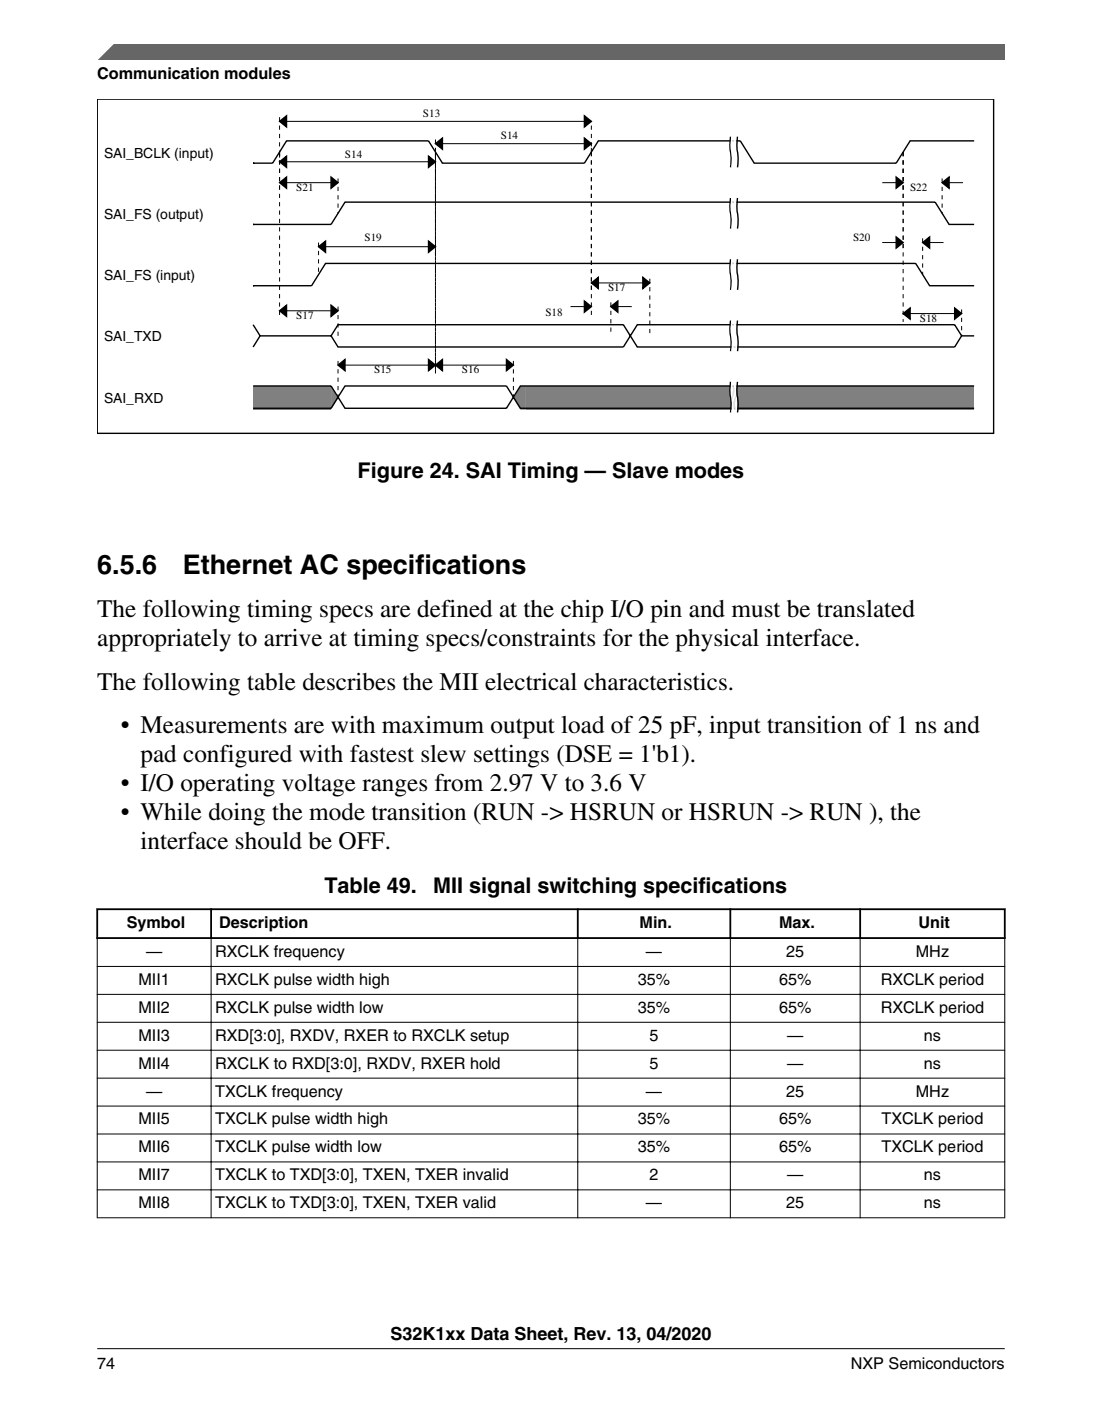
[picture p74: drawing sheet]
<svg xmlns="http://www.w3.org/2000/svg" width="216mm" height="274mm" viewBox="0 0 216 274" stroke-linecap="round" stroke-linejoin="round" font-family="sans-serif">
<defs><g id="words">
<g font-size="5.3">
<text x="19" y="112.4">6.5.6</text>
<text x="35.8" y="112.4">Ethernet AC specifications</text>
</g>
<g font-size="4.9">
<text x="19" y="120.8">The following timing specs are defined at the chip I/O pin and must be translated</text>
<text x="19" y="126.4">appropriately to arrive at timing specs/constraints for the physical interface.</text>
<text x="19" y="135">The following table describes the MII electrical characteristics.</text>
<text x="23.7" y="143.6">• Measurements are with maximum output load of 25 pF, input transition of 1 ns and</text>
<text x="27.5" y="149.3">pad configured with fastest slew settings (DSE = 1'b1).</text>
<text x="23.7" y="154.9">• I/O operating voltage ranges from 2.97 V to 3.6 V</text>
<text x="23.7" y="160.6">• While doing the mode transition (RUN -&gt; HSRUN or HSRUN -&gt; RUN ), the</text>
<text x="27.5" y="166.2">interface should be OFF.</text>
</g>
<g font-size="4.2">
<text x="70.1" y="93.7">Figure 24. SAI Timing — Slave modes</text>
<text x="63.6" y="174.8">Table 49.</text>
<text x="84.8" y="174.8">MII signal switching specifications</text>
</g>
<text font-size="3.5" x="76.5" y="262.3">S32K1xx Data Sheet, Rev. 13, 04/2020</text>
<g font-size="3.2">
<text x="19" y="15.5">Communication modules</text>
<text x="24.8" y="181.7">Symbol</text>
<text x="42.9" y="181.7">Description</text>
<text x="125.3" y="181.7">Min.</text>
<text x="152.6" y="181.7">Max.</text>
<text x="180" y="181.7">Unit</text>
<text x="28.6" y="187.4">—</text>
<text x="42.2" y="187.4">RXCLK frequency</text>
<text x="126.6" y="187.4">—</text>
<text x="154" y="187.4">25</text>
<text x="179.4" y="187.4">MHz</text>
<text x="27.1" y="192.8">MII1</text>
<text x="42.2" y="192.8">RXCLK pulse width high</text>
<text x="125" y="192.8">35%</text>
<text x="152.6" y="192.8">65%</text>
<text x="172.5" y="192.8">RXCLK period</text>
<text x="27.1" y="198.3">MII2</text>
<text x="27.1" y="203.8">MII3</text>
<text x="42.2" y="198.3">RXCLK pulse width low</text>
<text x="42.2" y="203.8">RXD[3:0], RXDV, RXER to RXCLK setup</text>
<text x="125" y="198.3">35%</text>
<text x="127.3" y="203.8">5</text>
<text x="152.6" y="198.3">65%</text>
<text x="154.2" y="203.8">—</text>
<text x="172.5" y="198.3">RXCLK period</text>
<text x="181" y="203.8">ns</text>
<text x="27.1" y="209.2">MII4</text>
<text x="42.2" y="209.2">RXCLK to RXD[3:0], RXDV, RXER hold</text>
<text x="127.3" y="209.2">5</text>
<text x="154.2" y="209.2">—</text>
<text x="181" y="209.2">ns</text>
<text x="28.6" y="214.7">—</text>
<text x="42.2" y="214.7">TXCLK frequency</text>
<text x="126.6" y="214.7">—</text>
<text x="154" y="214.7">25</text>
<text x="179.4" y="214.7">MHz</text>
<text x="27.1" y="220.2">MII5</text>
<text x="42.2" y="220.2">TXCLK pulse width high</text>
<text x="125" y="220.2">35%</text>
<text x="152.6" y="220.2">65%</text>
<text x="172.7" y="220.2">TXCLK period</text>
<text x="27.1" y="225.6">MII6</text>
<text x="42.2" y="225.6">TXCLK pulse width low</text>
<text x="125" y="225.6">35%</text>
<text x="152.6" y="225.6">65%</text>
<text x="172.7" y="225.6">TXCLK period</text>
<text x="27.1" y="231.1">MII7</text>
<text x="42.2" y="231.1">TXCLK to TXD[3:0], TXEN, TXER invalid</text>
<text x="127.3" y="231.1">2</text>
<text x="154.2" y="231.1">—</text>
<text x="181" y="231.1">ns</text>
<text x="27.1" y="236.6">MII8</text>
<text x="42.2" y="236.6">TXCLK to TXD[3:0], TXEN, TXER valid</text>
<text x="126.6" y="236.6">—</text>
<text x="154" y="236.6">25</text>
<text x="181" y="236.6">ns</text>
<text x="19" y="268">74</text>
<text x="166.7" y="268">NXP Semiconductors</text>
</g>
<g font-size="2.7">
<text x="20.4" y="30.9">SAI_BCLK (input)</text>
<text x="20.4" y="42.9">SAI_FS (output)</text>
<text x="20.4" y="54.9">SAI_FS (input)</text>
<text x="20.4" y="66.9">SAI_TXD</text>
<text x="20.4" y="78.9">SAI_RXD</text>
</g>
<g font-size="2.2">
<text x="82.9" y="22.9">S13</text>
<text x="98.1" y="27.3">S14</text>
<text x="67.6" y="30.9">S14</text>
<text x="58" y="37.4">S21</text>
<text x="178.3" y="37.4">S22</text>
<text x="71.4" y="47.2">S19</text>
<text x="167.1" y="47.2">S20</text>
<text x="119.1" y="57">S17</text>
<text x="58" y="62.5">S17</text>
<text x="106.9" y="61.9">S18</text>
<text x="180.2" y="63">S18</text>
<text x="73.3" y="73.1">S15</text>
<text x="90.5" y="73.1">S16</text>
</g>
</g></defs>
<path d="M19 19.4h175.7v65.5h-175.7z" fill="none" stroke="#000" stroke-width=".27"/>
<g fill="#808080">
<path d="M49.6 75.6h3.8v4.6h-3.8z"/>
<path d="M53.4 75.6h3.8v4.6h-3.8z"/>
<path d="M57.2 75.6h3.8v4.6h-3.8z"/>
<path d="M61 75.6h3.9v4.6h-3.9z"/>
<path d="M64.9 75.6l1.3 2.4-1.3 2.2z"/>
<path d="M102 75.6h1v4.6h-1l-1.4-2.2z"/>
<path d="M103 75.6h3.9v4.6h-3.9z"/>
<path d="M106.9 75.6h3.8v4.6h-3.8z"/>
<path d="M110.7 75.6h3.8v4.6h-3.8z"/>
<path d="M114.5 75.6h3.8v4.6h-3.8z"/>
<path d="M118.3 75.6h3.8v4.6h-3.8z"/>
<path d="M122.1 75.6h3.8v4.6h-3.8z"/>
<path d="M125.9 75.6h3.9v4.6h-3.9z"/>
<path d="M129.8 75.6h3.8v4.6h-3.8z"/>
<path d="M133.6 75.6h3.8v4.6h-3.8z"/>
<path d="M137.4 75.6h3.8v4.6h-3.8z"/>
<path d="M141.2 75.6h3.8v4.6h-3.8z"/>
<path d="M145 75.6h3.9v4.6h-3.9z"/>
<path d="M148.9 75.6h3.8v4.6h-3.8z"/>
<path d="M152.7 75.6h3.8v4.6h-3.8z"/>
<path d="M156.5 75.6h3.8v4.6h-3.8z"/>
<path d="M160.3 75.6h3.8v4.6h-3.8z"/>
<path d="M164.1 75.6h3.8v4.6h-3.8z"/>
<path d="M167.9 75.6h3.9v4.6h-3.9z"/>
<path d="M171.8 75.6h3.8v4.6h-3.8z"/>
<path d="M175.6 75.6h3.8v4.6h-3.8z"/>
<path d="M179.4 75.6h3.8v4.6h-3.8z"/>
<path d="M183.2 75.6h3.8v4.6h-3.8z"/>
<path d="M187 75.6h3.9v4.6h-3.9z"/>
</g>
<g fill="none" stroke="#000" stroke-width=".27">
<path d="M49.6 31.9h.1M54.8 35.8l1.3-1.1v2.2zM54.8 23.8l1.3-1.1v2.2zM54.8 31.7l1.3-1.1v2.2zM64.9 34.7l1.3 1.1-1.3 1.1zM84 30.6l1.3 1.1-1.3 1.1zM85.3 28.1l1.4-1.1v2.2zM114.5 22.7l1.4 1.1-1.4 1.1zM114.5 27l1.4 1.1-1.4 1.1zM143.1 26.8a14.8 14.8 0 0 0 .1 4.3l-.1 1.7M143.1 38.8a14.8 14.8 0 0 0 .1 4.3l-.1 1.7M144.5 26.8a14.8 14.8 0 0 0 .1 4.3l-.1 1.7"/>
<path d="M144.5 38.8a14.8 14.8 0 0 0 .1 4.3l-.1 1.7M175.6 34.7l1.3 1.1-1.3 1.1zM184.6 35.8l1.3-1.1v2.2zM190.9 27.6h-12.6l-2.7 4.3h-27.8l-2.8-4.3h-27.8l-2.7 4.3h-27.8l-2.7-4.3h-27.9l-2.7 4.3h-3.8M49.6 43.9h.1M49.6 43.9h15.3l2.7-4.3h115.6l2.7 4.3h5M49.6 55.9h.1M49.6 55.9h11.4l2.8-4.3h115.6l2.7 4.3h8.8M62.4 48.3l1.4-1.1v2.2zM64.9 59.8l1.3 1.1-1.3 1zM84 47.2l1.3 1.1-1.3 1.1zM114.5 58.9l1.4 1.1-1.4 1.1z"/>
<path d="M115.9 55.4l1.3-1.1v2.2zM125.9 54.3l1.4 1.1-1.4 1.1zM143.1 50.8a14.8 14.8 0 0 0 .1 4.3l-.1 1.7M144.5 50.8a14.8 14.8 0 0 0 .1 4.3l-.1 1.7M175.6 46.4l1.3 1.1-1.3 1.1zM180.8 47.5l1.3-1.1v2.2zM49.6 75.6h15.3l2.7 4.3h31.6l2.8-4.3h88.9M49.6 79.9h15.3l2.7-4.3h31.6l2.8 4.3h88.9M49.6 63.6l1.4 2.2M54.8 60.9l1.3-1.1v2.1zM64.9 65.8h-13.9l-1.4 2.1M64.9 65.8l1.3 2.1h55.9l2.8-4.3h62.1l1.4 2.2"/>
<path d="M64.9 65.8l1.3-2.2h55.9l2.8 4.3h62.1l1.4-2.1h2.5M66.2 71.5l1.4-1.1v2.2zM84 70.4l1.3 1.1-1.3 1.1zM85.3 71.5l1.4-1.1v2.2zM99.2 70.4l1.4 1.1-1.4 1.1zM119.7 60l1.3-1.1v2.2zM143.1 62.8a14.8 14.8 0 0 0 .1 4.3l-.1 1.7M143.1 74.8a14.8 14.8 0 0 0 .1 4.3l-.1 1.7M144.5 62.8a14.8 14.8 0 0 0 .1 4.3l-.1 1.7M144.5 74.8a14.8 14.8 0 0 0 .1 4.3l-.1 1.7M176.9 61.4l1.4-1.1v2.2zM187 60.3l1.4 1.1-1.4 1.1z"/>
</g>
<g fill="#000">
<path d="M54.8 35.8l1.3-1.1v2.2zM54.8 23.8l1.3-1.1v2.2zM54.8 31.7l1.3-1.1v2.2zM64.9 34.7l1.3 1.1-1.3 1.1zM84 30.6l1.3 1.1-1.3 1.1zM85.3 28.1l1.4-1.1v2.2zM114.5 22.7l1.4 1.1-1.4 1.1zM114.5 27l1.4 1.1-1.4 1.1zM175.6 34.7l1.3 1.1-1.3 1.1zM184.6 35.8l1.3-1.1v2.2zM62.4 48.3l1.4-1.1v2.2zM84 47.2l1.3 1.1-1.3 1.1z"/>
<path d="M115.9 55.4l1.3-1.1v2.2zM125.9 54.3l1.4 1.1-1.4 1.1zM175.6 46.4l1.3 1.1-1.3 1.1zM180.8 47.5l1.3-1.1v2.2zM54.8 60.9l1.3-1.1v2.1zM64.9 59.8l1.3 1.1-1.3 1zM66.2 71.5l1.4-1.1v2.2zM84 70.4l1.3 1.1-1.3 1.1zM85.3 71.5l1.4-1.1v2.2zM99.2 70.4l1.4 1.1-1.4 1.1zM114.5 58.9l1.4 1.1-1.4 1.1zM119.7 60l1.3-1.1v2.2z"/>
<path d="M176.9 61.4l1.4-1.1v2.2zM187 60.3l1.4 1.1-1.4 1.1z"/>
</g>
<g fill="none" stroke="#000" stroke-width=".2" stroke-dasharray=".8 .8" stroke-linecap="butt">
<path d="M54.8 29.8v7.6M54.8 29.8v32.7M54.8 22.9v6.9M54.8 30.9v-1.1M66.2 34.9v6.9M85.3 29.8v20.1M85.3 29.8v43.3M85.3 32.5v-2.7M85.3 27.3v2.5M115.9 29.8v27.2M115.9 29.8v31.9M115.9 24.6v5.2"/>
<path d="M115.9 28.9v.9M176.9 29.8v7.6M176.9 29.8v19.3M176.9 29.8v33.2M184.6 34.9v6.9M62.4 47.5v6.3M119.7 59.2v6.6M127.3 54.6v11.2M180.8 46.7v7.1M66.2 60v5.8M66.2 70.7v7.1M85.3 72.3v-42.5"/>
<path d="M100.6 70.7v7.1M188.4 60.6v5.2"/>
</g>
<g fill="none" stroke="#000" stroke-width=".2">
<path d="M54.8 35.8h11.4M54.8 23.8h61.1M54.8 31.7h30.5M85.3 28.1h30.6M172.9 35.8h4M184.6 35.8h4.1M62.4 48.3h22.9M115.9 55.4h11.4M172.9 47.5h4M180.8 47.5h4.1M54.8 60.9h11.4M66.2 71.5h34.4"/>
<path d="M111.8 60h4.1M119.7 60h4.1M176.9 61.4h11.5"/>
</g>
<g fill="none" stroke="#fff" stroke-width=".27">
<path d="M143.4 26.8a14.8 14.8 0 0 0 .1 4.3l-.1 1.7M143.4 38.8a14.8 14.8 0 0 0 .1 4.3l-.1 1.7M143.7 26.8a14.8 14.8 0 0 0 .1 4.3l-.1 1.7M143.7 38.8a14.8 14.8 0 0 0 .1 4.3l-.1 1.7M143.9 26.8a14.8 14.8 0 0 0 .2 4.3l-.2 1.7M143.9 38.8a14.8 14.8 0 0 0 .2 4.3l-.2 1.7M144.2 26.8a14.8 14.8 0 0 0 .1 4.3l-.1 1.7M144.2 38.8a14.8 14.8 0 0 0 .1 4.3l-.1 1.7M143.4 50.8a14.8 14.8 0 0 0 .1 4.3l-.1 1.7M143.7 50.8a14.8 14.8 0 0 0 .1 4.3l-.1 1.7M143.9 50.8a14.8 14.8 0 0 0 .2 4.3l-.2 1.7M144.2 50.8a14.8 14.8 0 0 0 .1 4.3l-.1 1.7"/>
<path d="M143.4 62.8a14.8 14.8 0 0 0 .1 4.3l-.1 1.7M143.4 74.8a14.8 14.8 0 0 0 .1 4.3l-.1 1.7M143.7 62.8a14.8 14.8 0 0 0 .1 4.3l-.1 1.7M143.7 74.8a14.8 14.8 0 0 0 .1 4.3l-.1 1.7M143.9 62.8a14.8 14.8 0 0 0 .2 4.3l-.2 1.7M143.9 74.8a14.8 14.8 0 0 0 .2 4.3l-.2 1.7M144.2 62.8a14.8 14.8 0 0 0 .1 4.3l-.1 1.7M144.2 74.8a14.8 14.8 0 0 0 .1 4.3l-.1 1.7"/>
</g>
<g fill="#fff">
<path d="M19 171.2h177.8v69.1h-177.8z" fill-rule="evenodd"/>
<path d="M19.2 178.2h22v5.3h-22z" fill-rule="evenodd"/>
<path d="M41.5 178.2h71.5v5.3h-71.5z" fill-rule="evenodd"/>
<path d="M113.4 178.2h29.5v5.3h-29.5z" fill-rule="evenodd"/>
<path d="M143.3 178.2h25v5.3h-25z" fill-rule="evenodd"/>
<path d="M168.7 178.2h28v5.3h-28z" fill-rule="evenodd"/>
<path d="M19.1 183.9h22.2v5.2h-22.2z" fill-rule="evenodd"/>
<path d="M41.4 183.9h71.7v5.2h-71.7z" fill-rule="evenodd"/>
<path d="M113.3 183.9h29.7v5.2h-29.7z" fill-rule="evenodd"/>
<path d="M143.2 183.9h25.2v5.2h-25.2z" fill-rule="evenodd"/>
<path d="M168.6 183.9h28.2v5.2h-28.2z" fill-rule="evenodd"/>
<path d="M19.1 189.3h22.2v5.3h-22.2z" fill-rule="evenodd"/>
<path d="M41.4 189.3h71.7v5.3h-71.7z" fill-rule="evenodd"/>
<path d="M113.3 189.3h29.7v5.3h-29.7z" fill-rule="evenodd"/>
<path d="M143.2 189.3h25.2v5.3h-25.2z" fill-rule="evenodd"/>
<path d="M168.6 189.3h28.2v5.3h-28.2z" fill-rule="evenodd"/>
<path d="M19.1 194.8h22.2v5.3h-22.2z" fill-rule="evenodd"/>
<path d="M41.4 194.8h71.7v5.3h-71.7z" fill-rule="evenodd"/>
<path d="M113.3 194.8h29.7v5.3h-29.7z" fill-rule="evenodd"/>
<path d="M143.2 194.8h25.2v5.3h-25.2z" fill-rule="evenodd"/>
<path d="M168.6 194.8h28.2v5.3h-28.2z" fill-rule="evenodd"/>
<path d="M19.1 200.3h22.2v5.2h-22.2z" fill-rule="evenodd"/>
<path d="M41.4 200.3h71.7v5.2h-71.7z" fill-rule="evenodd"/>
<path d="M113.3 200.3h29.7v5.2h-29.7z" fill-rule="evenodd"/>
<path d="M143.2 200.3h25.2v5.2h-25.2z" fill-rule="evenodd"/>
<path d="M168.6 200.3h28.2v5.2h-28.2z" fill-rule="evenodd"/>
<path d="M19.1 205.7h22.2v5.3h-22.2z" fill-rule="evenodd"/>
<path d="M41.4 205.7h71.7v5.3h-71.7z" fill-rule="evenodd"/>
<path d="M113.3 205.7h29.7v5.3h-29.7z" fill-rule="evenodd"/>
<path d="M143.2 205.7h25.2v5.3h-25.2z" fill-rule="evenodd"/>
<path d="M168.6 205.7h28.2v5.3h-28.2z" fill-rule="evenodd"/>
<path d="M19.1 211.2h22.2v5.3h-22.2z" fill-rule="evenodd"/>
<path d="M41.4 211.2h71.7v5.3h-71.7z" fill-rule="evenodd"/>
<path d="M113.3 211.2h29.7v5.3h-29.7z" fill-rule="evenodd"/>
<path d="M143.2 211.2h25.2v5.3h-25.2z" fill-rule="evenodd"/>
<path d="M168.6 211.2h28.2v5.3h-28.2z" fill-rule="evenodd"/>
<path d="M19.1 216.7h22.2v5.3h-22.2z" fill-rule="evenodd"/>
<path d="M41.4 216.7h71.7v5.3h-71.7z" fill-rule="evenodd"/>
<path d="M113.3 216.7h29.7v5.3h-29.7z" fill-rule="evenodd"/>
<path d="M143.2 216.7h25.2v5.3h-25.2z" fill-rule="evenodd"/>
<path d="M168.6 216.7h28.2v5.3h-28.2z" fill-rule="evenodd"/>
<path d="M19.1 222.1h22.2v5.3h-22.2z" fill-rule="evenodd"/>
<path d="M41.4 222.1h71.7v5.3h-71.7z" fill-rule="evenodd"/>
<path d="M113.3 222.1h29.7v5.3h-29.7z" fill-rule="evenodd"/>
<path d="M143.2 222.1h25.2v5.3h-25.2z" fill-rule="evenodd"/>
<path d="M168.6 222.1h28.2v5.3h-28.2z" fill-rule="evenodd"/>
<path d="M19.1 227.6h22.2v5.3h-22.2z" fill-rule="evenodd"/>
<path d="M41.4 227.6h71.7v5.3h-71.7z" fill-rule="evenodd"/>
<path d="M113.3 227.6h29.7v5.3h-29.7z" fill-rule="evenodd"/>
<path d="M143.2 227.6h25.2v5.3h-25.2z" fill-rule="evenodd"/>
<path d="M168.6 227.6h28.2v5.3h-28.2z" fill-rule="evenodd"/>
<path d="M19.1 233.1h22.2v5.3h-22.2z" fill-rule="evenodd"/>
<path d="M41.4 233.1h71.7v5.3h-71.7z" fill-rule="evenodd"/>
<path d="M113.3 233.1h29.7v5.3h-29.7z" fill-rule="evenodd"/>
<path d="M143.2 233.1h25.2v5.3h-25.2z" fill-rule="evenodd"/>
<path d="M168.6 233.1h28.2v5.3h-28.2z" fill-rule="evenodd"/>
</g>
<path d="M18.9 178h178.1M19 177.9v6M41.4 177.9v6M113.2 177.9v6M143.1 177.9v6M168.5 177.9v6M196.8 177.9v6M18.9 183.7h178.1" fill="none" stroke="#000" stroke-width=".35"/>
<g fill="none" stroke="#000" stroke-width=".2">
<path d="M19 189.2h177.9M19 194.7h177.9M19 183.8v54.7M41.4 183.5v55M113.2 183.5v55M143.1 183.5v55M168.5 183.5v55M196.8 183.8v54.7M19 200.2h177.9M19 205.6h177.9M19 211.1h177.9M19 216.6h177.9"/>
<path d="M19 222h177.9M19 227.5h177.9M19 233h177.9M19 238.4h177.9"/>
</g>
<path d="M19 11.7l5.7-3.1 172.2 .1v3z" fill="#666"/>
<path d="M22.5 8.6l-3.1 3.1" fill="none" stroke="#666" stroke-width=".28"/>
<path d="M19 264.1h177.8" fill="none" stroke="#000" stroke-width=".2"/>
<use href="#words"/>
</svg>
